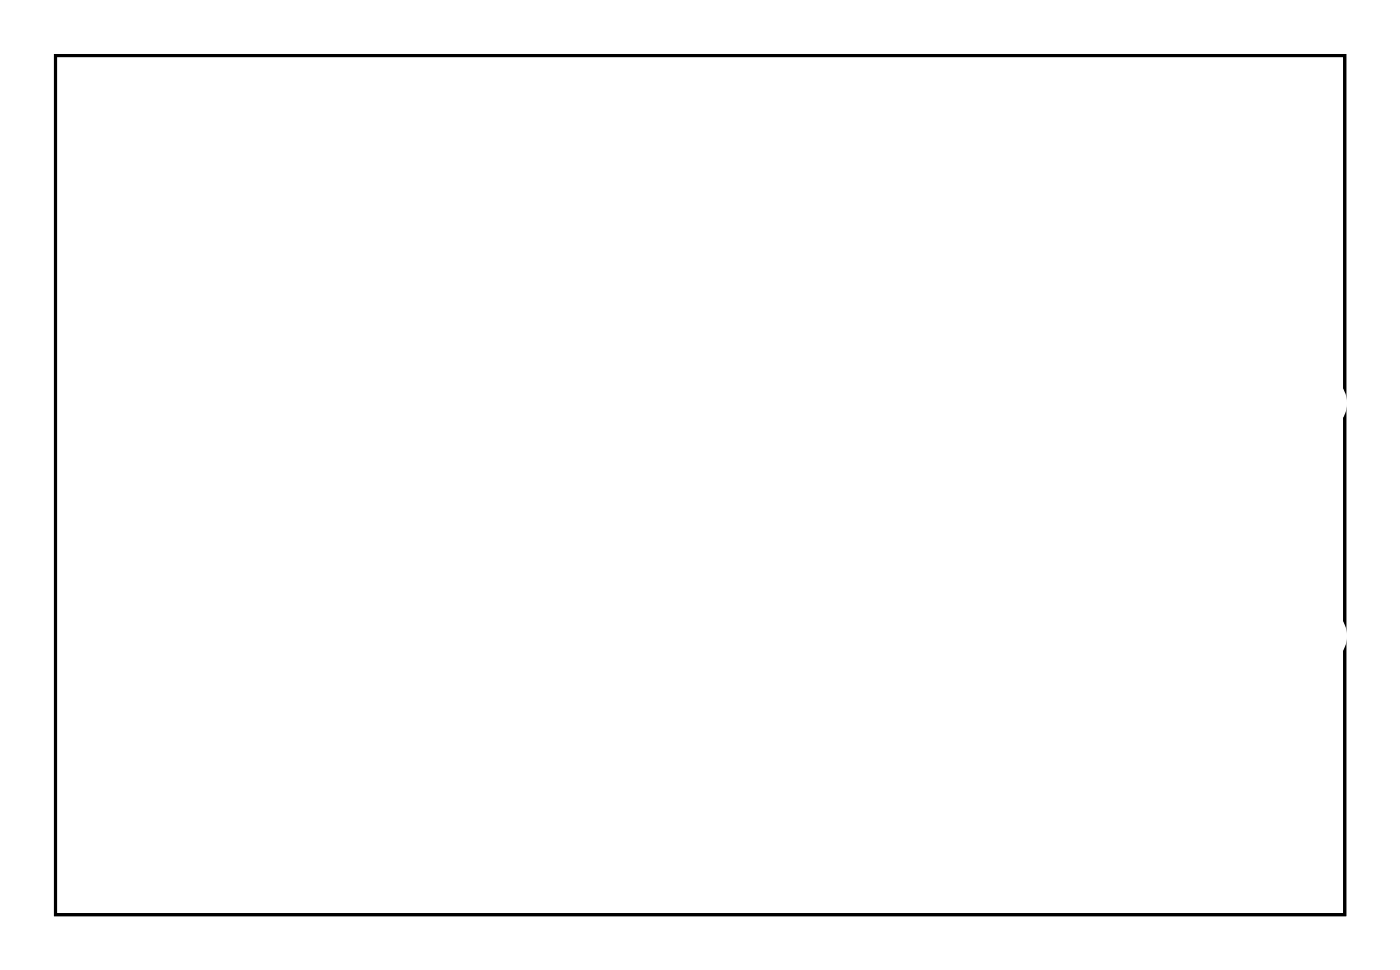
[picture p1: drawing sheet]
<svg xmlns="http://www.w3.org/2000/svg" width="92mm" height="63mm" viewBox="0 0 92 63" stroke-linecap="round" stroke-linejoin="round" font-family="sans-serif">
<path d="M3.6 3.6h84.5v56.3h-84.5z" fill="none" stroke="#000" stroke-width=".2"/>
<path d="M3.6 3.6v56.3h84.5v-56.3zM3.6 3.6h84.5v56.3h-84.5z" fill="#000"/>
<circle cx="66" cy="26.4" r="1.5" fill="#fff"/>
<circle cx="66" cy="26.4" r="1.5" fill="none" stroke="#fff" stroke-width=".76" stroke-linecap="butt"/>
<path d="M67.8 35.2h1.5v.6h-1.5z" fill="#fff"/>
<path d="M67.8 35.2h1.5v.6h-1.5z" fill="none" stroke="#fff" stroke-width=".25"/>
<path d="M67.8 34.2h1.5v.6h-1.5z" fill="#fff"/>
<path d="M67.8 34.2h1.5v.6h-1.5z" fill="none" stroke="#fff" stroke-width=".25"/>
<path d="M67.8 33.2h1.5v.6h-1.5z" fill="#fff"/>
<path d="M67.8 33.2h1.5v.6h-1.5z" fill="none" stroke="#fff" stroke-width=".25"/>
<path d="M67.8 32.2h1.5v.6h-1.5z" fill="#fff"/>
<path d="M67.8 32.2h1.5v.6h-1.5z" fill="none" stroke="#fff" stroke-width=".25"/>
<path d="M83.1 32.2h1.5v.6h-1.5z" fill="#fff"/>
<path d="M83.1 32.2h1.5v.6h-1.5z" fill="none" stroke="#fff" stroke-width=".25"/>
<path d="M83.1 33.2h1.5v.6h-1.5z" fill="#fff"/>
<path d="M83.1 33.2h1.5v.6h-1.5z" fill="none" stroke="#fff" stroke-width=".25"/>
<path d="M83.1 34.2h1.5v.6h-1.5z" fill="#fff"/>
<path d="M83.1 34.2h1.5v.6h-1.5z" fill="none" stroke="#fff" stroke-width=".25"/>
<path d="M83.1 35.2h1.5v.6h-1.5z" fill="#fff"/>
<path d="M83.1 35.2h1.5v.6h-1.5z" fill="none" stroke="#fff" stroke-width=".25"/>
<circle cx="66" cy="41.6" r="1.5" fill="#fff"/>
<circle cx="66" cy="41.6" r="1.5" fill="none" stroke="#fff" stroke-width=".76" stroke-linecap="butt"/>
<circle cx="80" cy="26.4" r=".73" fill="#fff"/>
<circle cx="80" cy="26.4" r=".73" fill="none" stroke="#fff" stroke-width=".72" stroke-linecap="butt"/>
<circle cx="77.5" cy="26.4" r=".73" fill="#fff"/>
<circle cx="77.5" cy="26.4" r=".73" fill="none" stroke="#fff" stroke-width=".72" stroke-linecap="butt"/>
<circle cx="74.9" cy="26.4" r=".73" fill="#fff"/>
<circle cx="74.9" cy="26.4" r=".73" fill="none" stroke="#fff" stroke-width=".72" stroke-linecap="butt"/>
<circle cx="72.4" cy="26.4" r=".73" fill="#fff"/>
<circle cx="72.4" cy="26.4" r=".73" fill="none" stroke="#fff" stroke-width=".72" stroke-linecap="butt"/>
<circle cx="82.6" cy="41.6" r=".69" fill="#fff"/>
<circle cx="82.6" cy="41.6" r=".69" fill="none" stroke="#fff" stroke-width=".64" stroke-linecap="butt"/>
<circle cx="80" cy="41.6" r=".69" fill="#fff"/>
<circle cx="80" cy="41.6" r=".69" fill="none" stroke="#fff" stroke-width=".64" stroke-linecap="butt"/>
<circle cx="77.5" cy="41.6" r=".69" fill="#fff"/>
<circle cx="77.5" cy="41.6" r=".69" fill="none" stroke="#fff" stroke-width=".64" stroke-linecap="butt"/>
<circle cx="74.9" cy="41.6" r=".69" fill="#fff"/>
<circle cx="74.9" cy="41.6" r=".69" fill="none" stroke="#fff" stroke-width=".64" stroke-linecap="butt"/>
<circle cx="72.4" cy="41.6" r=".69" fill="#fff"/>
<circle cx="72.4" cy="41.6" r=".69" fill="none" stroke="#fff" stroke-width=".64" stroke-linecap="butt"/>
<circle cx="69.9" cy="41.6" r=".69" fill="#fff"/>
<circle cx="69.9" cy="41.6" r=".69" fill="none" stroke="#fff" stroke-width=".64" stroke-linecap="butt"/>
<circle cx="86.4" cy="26.4" r="1.5" fill="#fff"/>
<circle cx="86.4" cy="26.4" r="1.5" fill="none" stroke="#fff" stroke-width=".76" stroke-linecap="butt"/>
<circle cx="86.4" cy="41.6" r="1.5" fill="#fff"/>
<circle cx="86.4" cy="41.6" r="1.5" fill="none" stroke="#fff" stroke-width=".76" stroke-linecap="butt"/>
<path d="M38.6 32.2h1.6v.6h-1.6z" fill="#fff"/>
<path d="M38.6 32.2h1.6v.6h-1.6z" fill="none" stroke="#fff" stroke-width=".25"/>
<path d="M38.6 31.2h1.6v.6h-1.6z" fill="#fff"/>
<path d="M38.6 31.2h1.6v.6h-1.6z" fill="none" stroke="#fff" stroke-width=".25"/>
<path d="M38.6 30.2h1.6v.6h-1.6z" fill="#fff"/>
<path d="M38.6 30.2h1.6v.6h-1.6z" fill="none" stroke="#fff" stroke-width=".25"/>
<path d="M38.6 29.2h1.6v.6h-1.6z" fill="#fff"/>
<path d="M38.6 29.2h1.6v.6h-1.6z" fill="none" stroke="#fff" stroke-width=".25"/>
<path d="M53.9 29.2h1.5v.6h-1.5z" fill="#fff"/>
<path d="M53.9 29.2h1.5v.6h-1.5z" fill="none" stroke="#fff" stroke-width=".25"/>
<circle cx="57.2" cy="24.6" r="1.5" fill="#fff"/>
<circle cx="57.2" cy="24.6" r="1.5" fill="none" stroke="#fff" stroke-width=".76" stroke-linecap="butt"/>
<path d="M53.9 30.2h1.5v.6h-1.5z" fill="#fff"/>
<path d="M53.9 30.2h1.5v.6h-1.5z" fill="none" stroke="#fff" stroke-width=".25"/>
<path d="M53.9 31.2h1.5v.6h-1.5z" fill="#fff"/>
<path d="M53.9 31.2h1.5v.6h-1.5z" fill="none" stroke="#fff" stroke-width=".25"/>
<path d="M53.9 32.2h1.5v.6h-1.5z" fill="#fff"/>
<path d="M53.9 32.2h1.5v.6h-1.5z" fill="none" stroke="#fff" stroke-width=".25"/>
<circle cx="54.6" cy="37.3" r=".69" fill="#fff"/>
<circle cx="54.6" cy="37.3" r=".69" fill="none" stroke="#fff" stroke-width=".64" stroke-linecap="butt"/>
<circle cx="52.1" cy="37.3" r=".69" fill="#fff"/>
<circle cx="52.1" cy="37.3" r=".69" fill="none" stroke="#fff" stroke-width=".64" stroke-linecap="butt"/>
<circle cx="36.9" cy="24.6" r="1.5" fill="#fff"/>
<circle cx="36.9" cy="24.6" r="1.5" fill="none" stroke="#fff" stroke-width=".76" stroke-linecap="butt"/>
<circle cx="49.6" cy="37.3" r=".69" fill="#fff"/>
<circle cx="49.6" cy="37.3" r=".69" fill="none" stroke="#fff" stroke-width=".64" stroke-linecap="butt"/>
<circle cx="47" cy="37.3" r=".69" fill="#fff"/>
<circle cx="47" cy="37.3" r=".69" fill="none" stroke="#fff" stroke-width=".64" stroke-linecap="butt"/>
<circle cx="44.5" cy="37.3" r=".69" fill="#fff"/>
<circle cx="44.5" cy="37.3" r=".69" fill="none" stroke="#fff" stroke-width=".64" stroke-linecap="butt"/>
<circle cx="41.9" cy="37.3" r=".69" fill="#fff"/>
<circle cx="41.9" cy="37.3" r=".69" fill="none" stroke="#fff" stroke-width=".64" stroke-linecap="butt"/>
<circle cx="39.4" cy="37.3" r=".69" fill="#fff"/>
<circle cx="39.4" cy="37.3" r=".69" fill="none" stroke="#fff" stroke-width=".64" stroke-linecap="butt"/>
<circle cx="57.2" cy="49.3" r=".64" fill="#fff"/>
<circle cx="57.2" cy="49.3" r=".64" fill="none" stroke="#fff" stroke-width=".51"/>
<path d="M56.6 48l-.2 .5v1.5a.76 .76 0 0 0 .8 .8 .76 .76 0 0 0 .7-.8v-1.5a.76 .76 0 0 0-.5-.7 .76 .76 0 0 0-.8 .2zM56.6 49.3a.55 .55 0 0 1 1.1 0 .55 .55 0 0 1-1.1 0z" fill="#fff"/>
<g fill="none" stroke="#fff" stroke-width=".25">
<path d="M56.6 48a.76 .76 0 0 1 .8-.2 .76 .76 0 0 1 .5 .7v1.5a.76 .76 0 0 1-.7 .8 .76 .76 0 0 1-.8-.8v-1.5z"/>
<circle cx="57.2" cy="49.3" r=".51"/>
</g>
<circle cx="54.6" cy="49.3" r=".64" fill="#fff"/>
<circle cx="54.6" cy="49.3" r=".64" fill="none" stroke="#fff" stroke-width=".51"/>
<path d="M54.1 48l-.2 .5v1.5a.76 .76 0 0 0 .7 .8 .76 .76 0 0 0 .8-.8v-1.5a.76 .76 0 0 0-.5-.7 .76 .76 0 0 0-.8 .2zM54.1 49.3a.51 .51 0 0 1 1 0 .51 .51 0 0 1-1 0z" fill="#fff"/>
<g fill="none" stroke="#fff" stroke-width=".25">
<path d="M54.1 48a.76 .76 0 0 1 .8-.2 .76 .76 0 0 1 .5 .7v1.5a.76 .76 0 0 1-.8 .8 .76 .76 0 0 1-.7-.8v-1.5z"/>
<circle cx="54.6" cy="49.3" r=".51"/>
</g>
<circle cx="52.1" cy="49.3" r=".64" fill="#fff"/>
<circle cx="52.1" cy="49.3" r=".64" fill="none" stroke="#fff" stroke-width=".51"/>
<path d="M51.5 48l-.2 .5v1.5a.76 .76 0 0 0 .8 .8 .76 .76 0 0 0 .7-.8v-1.5a.76 .76 0 0 0-.4-.7 .76 .76 0 0 0-.9 .2zM51.6 49.3a.51 .51 0 0 1 1 0 .51 .51 0 0 1-1 0z" fill="#fff"/>
<g fill="none" stroke="#fff" stroke-width=".25">
<path d="M51.5 48a.76 .76 0 0 1 .9-.2 .76 .76 0 0 1 .4 .7v1.5a.76 .76 0 0 1-.7 .8 .76 .76 0 0 1-.8-.8v-1.5z"/>
<circle cx="52.1" cy="49.3" r=".51"/>
</g>
<path d="M84.3 48.5h1.6v1.5h-1.6z" fill="#fff"/>
<path d="M84.3 48.5h1.6v1.5h-1.6z" fill="none" stroke="#fff" stroke-width=".76" stroke-linecap="butt"/>
<circle cx="85.1" cy="49.3" r=".79" fill="#fff"/>
<circle cx="85.1" cy="49.3" r=".79" fill="none" stroke="#fff" stroke-width=".76" stroke-linecap="butt"/>
<circle cx="85.1" cy="51.8" r=".79" fill="#fff"/>
<circle cx="85.1" cy="51.8" r=".79" fill="none" stroke="#fff" stroke-width=".76" stroke-linecap="butt"/>
<circle cx="85.1" cy="54.3" r=".79" fill="#fff"/>
<circle cx="85.1" cy="54.3" r=".79" fill="none" stroke="#fff" stroke-width=".76" stroke-linecap="butt"/>
<path d="M28.5 23.1h1.5v1.5h-1.5z" fill="#fff"/>
<path d="M28.5 23.1h1.5v1.5h-1.5z" fill="none" stroke="#fff" stroke-width=".76" stroke-linecap="butt"/>
<circle cx="29.2" cy="23.9" r=".74" fill="#fff"/>
<circle cx="29.2" cy="23.9" r=".74" fill="none" stroke="#fff" stroke-width=".76" stroke-linecap="butt"/>
<circle cx="29.2" cy="26.4" r=".74" fill="#fff"/>
<circle cx="29.2" cy="26.4" r=".74" fill="none" stroke="#fff" stroke-width=".76" stroke-linecap="butt"/>
<circle cx="29.2" cy="28.9" r=".74" fill="#fff"/>
<circle cx="29.2" cy="28.9" r=".74" fill="none" stroke="#fff" stroke-width=".76" stroke-linecap="butt"/>
<path d="M28.5 35.8h1.5v1.5h-1.5z" fill="#fff"/>
<path d="M28.5 35.8h1.5v1.5h-1.5z" fill="none" stroke="#fff" stroke-width=".76" stroke-linecap="butt"/>
<circle cx="29.2" cy="36.6" r=".74" fill="#fff"/>
<circle cx="29.2" cy="36.6" r=".74" fill="none" stroke="#fff" stroke-width=".76" stroke-linecap="butt"/>
<circle cx="29.2" cy="39.1" r=".74" fill="#fff"/>
<circle cx="29.2" cy="39.1" r=".74" fill="none" stroke="#fff" stroke-width=".76" stroke-linecap="butt"/>
<circle cx="29.2" cy="41.6" r=".74" fill="#fff"/>
<circle cx="29.2" cy="41.6" r=".74" fill="none" stroke="#fff" stroke-width=".76" stroke-linecap="butt"/>
<circle cx="44.5" cy="21.1" r="1.14" fill="#fff"/>
<circle cx="44.5" cy="21.1" r="1.14" fill="none" stroke="#fff" stroke-width=".51"/>
<path d="M43.2 19.8v2.5h2.5v-2.5zM43.4 21.1a1.05 1.05 0 0 1 2.1 0 1.05 1.05 0 0 1-2.1 0z" fill="#fff"/>
<g fill="none" stroke="#fff" stroke-width=".25">
<path d="M43.2 19.8h2.5v2.5h-2.5z"/>
<circle cx="44.5" cy="21.1" r="1.02"/>
</g>
<circle cx="44.5" cy="34" r="1.14" fill="#fff"/>
<circle cx="44.5" cy="34" r="1.14" fill="none" stroke="#fff" stroke-width=".51"/>
<path d="M43.2 32.7v2.6h2.5v-2.6zM43.4 34a1.05 1.05 0 0 1 2.1 0 1.05 1.05 0 0 1-2.1 0z" fill="#fff"/>
<g fill="none" stroke="#fff" stroke-width=".25">
<path d="M43.2 32.7h2.5v2.6h-2.5z"/>
<circle cx="44.5" cy="34" r="1.02"/>
</g>
<circle cx="70.4" cy="38.6" r="1.14" fill="#fff"/>
<circle cx="70.4" cy="38.6" r="1.14" fill="none" stroke="#fff" stroke-width=".25"/>
<circle cx="83.8" cy="16.2" r="1.14" fill="#fff"/>
<circle cx="83.8" cy="16.2" r="1.14" fill="none" stroke="#fff" stroke-width=".25"/>
<circle cx="56.9" cy="16.2" r="1.14" fill="#fff"/>
<circle cx="56.9" cy="16.2" r="1.14" fill="none" stroke="#fff" stroke-width=".25"/>
<circle cx="22.9" cy="23.9" r=".81" fill="#fff"/>
<circle cx="22.9" cy="23.9" r=".81" fill="none" stroke="#fff" stroke-width=".67" stroke-linecap="butt"/>
<path d="M21.9 22.8v2.1h2v-2.1zM22.3 23.9a.6 .6 0 0 1 1.2 0 .6 .6 0 0 1-1.2 0z" fill="#fff"/>
<g fill="none" stroke="#fff" stroke-width=".25">
<path d="M21.9 22.8h2v2.1h-2z"/>
<circle cx="22.9" cy="23.9" r=".6"/>
</g>
<circle cx="19.1" cy="23.9" r=".81" fill="#fff"/>
<circle cx="19.1" cy="23.9" r=".81" fill="none" stroke="#fff" stroke-width=".67" stroke-linecap="butt"/>
</svg>
